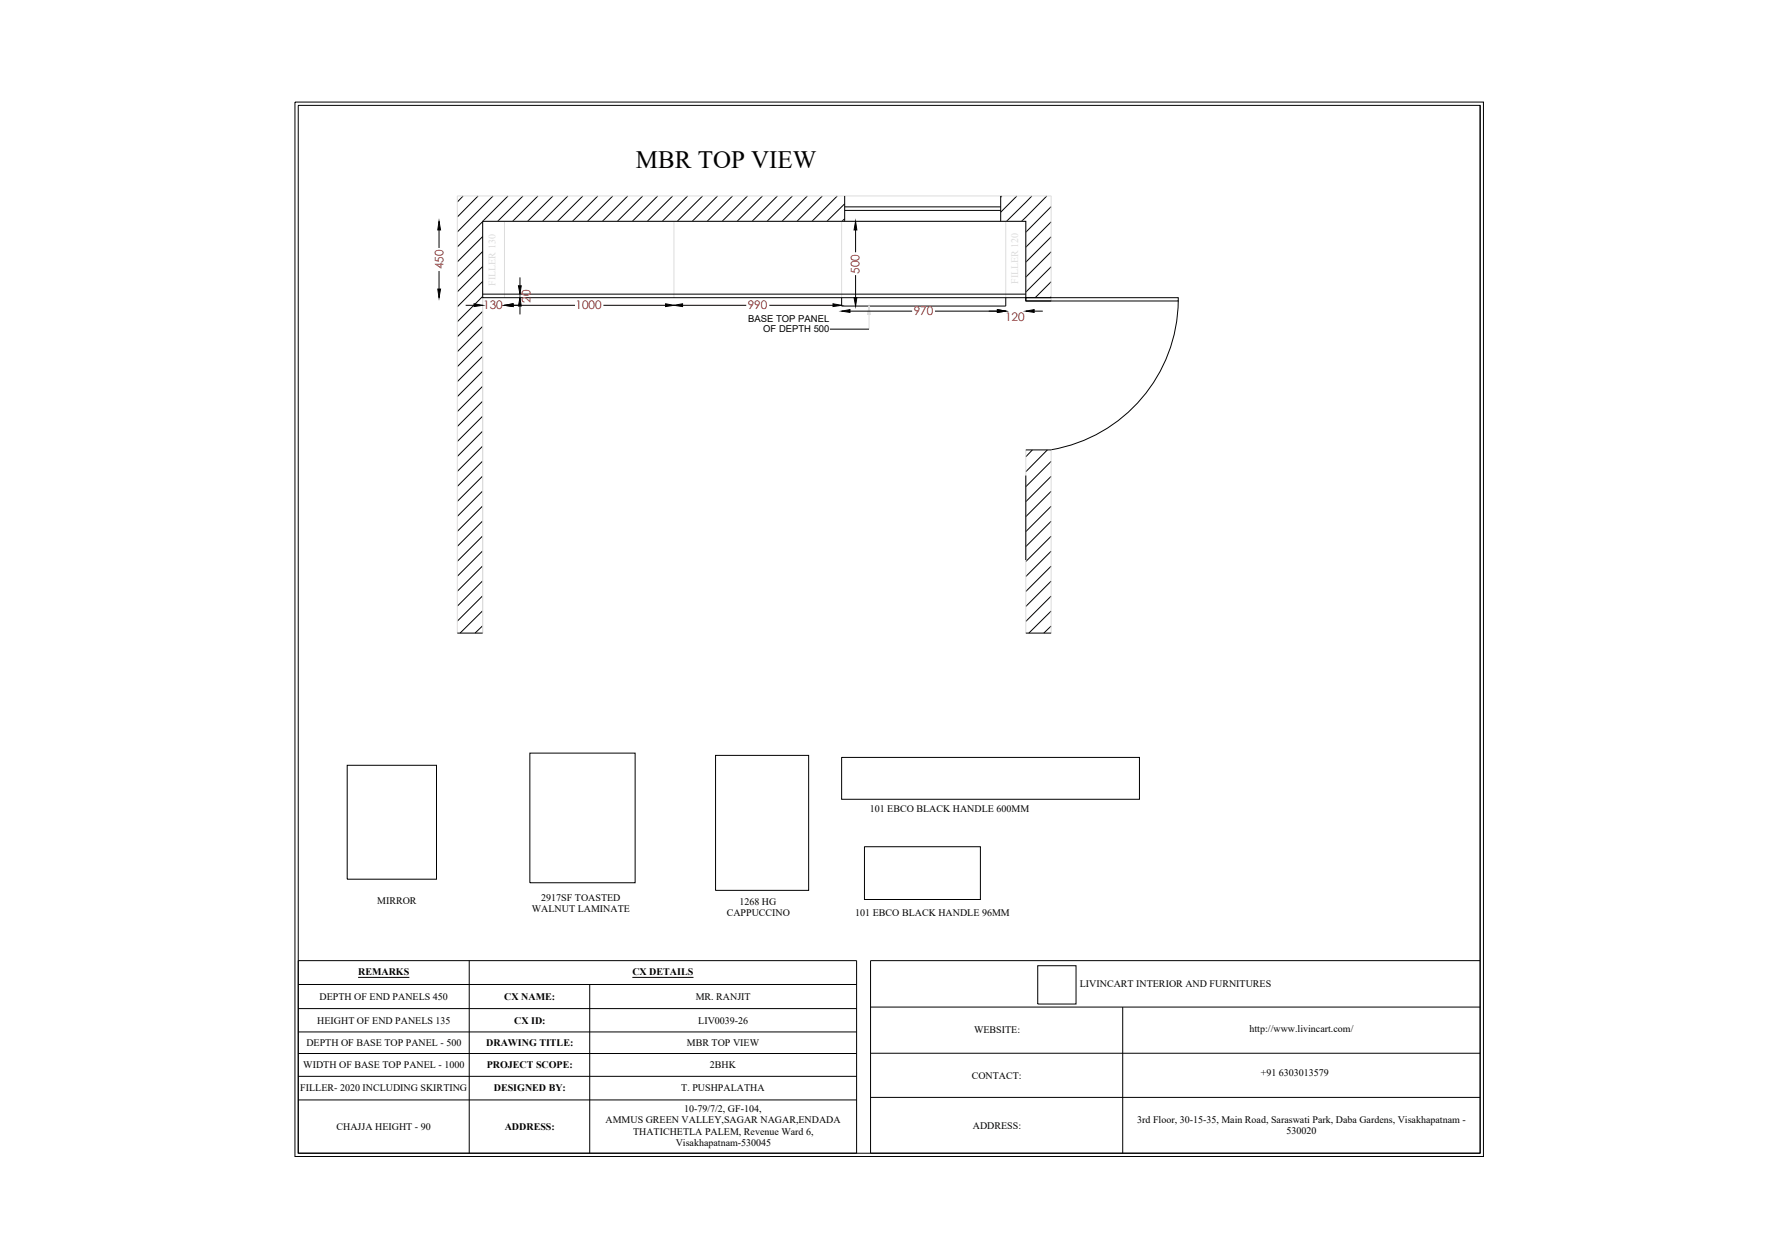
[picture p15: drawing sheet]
<svg xmlns="http://www.w3.org/2000/svg" width="297mm" height="210mm" viewBox="0 0 297 210" stroke-linecap="round" stroke-linejoin="round" font-family="sans-serif">
<defs><g id="words">
<text font-size="4.2" x="106.1" y="28">MBR TOP VIEW</text>
<g font-size="2" fill="#f00">
<text x="74" y="44.9" transform="rotate(-90 74 44.9)">450</text>
<text x="143.5" y="45.6" transform="rotate(-90 143.5 45.6)">500</text>
<text x="80.6" y="51.6">130</text>
<text x="88.5" y="50.5" transform="rotate(-90 88.5 50.5)">20</text>
<text x="96" y="51.6">1000</text>
<text x="124.8" y="51.6">990</text>
<text x="152.5" y="52.6">970</text>
<text x="167.7" y="53.5">120</text>
</g>
<g font-size="1.7">
<text x="145.1" y="135.4">101 EBCO BLACK HANDLE 600MM</text>
<text x="62.9" y="150.8">MIRROR</text>
<text x="88.8" y="152.2">WALNUT LAMINATE</text>
<text x="90.3" y="150.3">2917SF TOASTED</text>
<text x="121.3" y="152.8">CAPPUCCINO</text>
<text x="123.4" y="151">1268 HG</text>
<text x="142.7" y="152.8">101 EBCO BLACK HANDLE 96MM</text>
<text x="53.3" y="166.8">DEPTH OF END PANELS 450</text>
<text x="59.8" y="162.7">REMARKS</text>
<text x="84.1" y="166.8">CX NAME:</text>
<text x="105.5" y="162.7">CX DETAILS</text>
<text x="116.1" y="166.8">MR. RANJIT</text>
<text x="180.2" y="164.7">LIVINCART INTERIOR AND FURNITURES</text>
<text x="52.9" y="170.8">HEIGHT OF END PANELS 135</text>
<text x="85.8" y="170.8">CX ID:</text>
<text x="116.5" y="170.8">LIV0039-26</text>
<text x="162.5" y="172.4">WEBSITE:</text>
<text x="208.5" y="172.3">http://www.livincart.com/</text>
<text x="50.6" y="178.2">WIDTH OF BASE TOP PANEL - 1000</text>
<text x="51.1" y="174.6">DEPTH OF BASE TOP PANEL - 500</text>
<text x="81.1" y="174.6">DRAWING TITLE:</text>
<text x="81.2" y="178.2">PROJECT SCOPE:</text>
<text x="114.6" y="174.6">MBR TOP VIEW</text>
<text x="118.5" y="178.2">2BHK</text>
<text x="162.2" y="180">CONTACT:</text>
<text x="210.4" y="179.6">+91 6303013579</text>
<text x="50.1" y="182.1">FILLER- 2020 INCLUDING SKIRTING</text>
<text x="82.4" y="182.1">DESIGNED BY:</text>
<text x="113.7" y="182.1">T. PUSHPALATHA</text>
<text x="114.2" y="185.5">10-79/7/2, GF-104,</text>
<text x="56.2" y="188.5">CHAJJA HEIGHT - 90</text>
<text x="84.2" y="188.5">ADDRESS:</text>
<text x="101" y="187.4">AMMUS GREEN VALLEY,SAGAR NAGAR,ENDADA</text>
<text x="105.6" y="189.3">THATICHETLA PALEM, Revenue Ward 6,</text>
<text x="112.8" y="191.2">Visakhapatnam-530045</text>
<text x="162.3" y="188.3">ADDRESS:</text>
<text x="189.8" y="187.4">3rd Floor, 30-15-35, Main Road, Saraswati Park, Daba Gardens, Visakhapatnam -</text>
<text x="214.7" y="189.3">530020</text>
</g>
<g font-size="1.6">
<text x="124.9" y="53.7">BASE TOP PANEL</text>
<text x="127.4" y="55.3">OF DEPTH 500</text>
</g>
</g></defs>
<!-- layer: 30-600 - 200-Struc_Gen -->
<g fill="none" stroke="#000" stroke-width=".17">
<path d="M88.4 125.7h17.6v21.6h-17.6zM119.4 126h15.5v22.6h-15.5zM49.8 160.3h93.1v32.1h-93.1zM49.8 164.3h93.1M49.8 168.3h93.1M49.8 172.2h93.1M49.8 175.8h93.1M49.8 179.6h93.1M59.8 163.1h8.5M78.3 160.3v32.1M98.4 164.3v28.1M105.5 163.1h10.2"/>
<path d="M145.3 160.3h101.7v32.1h-101.7zM145.3 168h101.7M145.3 175.7h101.7M173.2 161.1h6.4v6.4h-6.4zM187.4 168v24.4M49.8 183.5h93.1M145.3 183.1h101.7"/>
</g>
<!-- layer: Modular Unit -->
<path d="M84.2 36.9v12.8M112.5 36.9v12.8M140.4 36.9v12.8M167.8 36.9v12.8M145 52.5v2.4M171.2 49.7v-12.8h-90.7v68.7M175.4 50.2v-17.5h-99.1v72.9M171.2 75.1v30.5M175.4 75.1v30.5" fill="none" stroke="#dcdcdc" stroke-width=".17"/>
<!-- layer: A-WALL -->
<g fill="none" stroke="#000" stroke-width=".17">
<path d="M49.2 17h198.4v176h-198.4zM49.8 17.6h197.2v174.8h-197.2zM247 17.6v142.7M73.3 38.4v3M77.3 32.7l-1 1M79.8 32.7l-3.5 3.5M80.5 36.9h90.7v12.8h-90.7zM80.5 37l-4.2 4.2M80.5 39.5l-4.2 4.2M82.3 32.7l-6 6M84.8 32.7l-4.3 4.2M87.3 32.7l-4.3 4.2"/>
<path d="M89.8 32.7l-4.3 4.2M92.3 32.7l-4.3 4.2M94.8 32.7l-4.3 4.2M97.3 32.7l-4.3 4.2M99.8 32.7l-4.3 4.2M102.3 32.7l-4.3 4.2M104.8 32.7l-4.3 4.2M107.3 32.7l-4.3 4.2M109.8 32.7l-4.3 4.2M112.3 32.7l-4.3 4.2M114.8 32.7l-4.3 4.2M117.2 32.7l-4.2 4.2"/>
<path d="M119.7 32.7l-4.2 4.2M122.2 32.7l-4.2 4.2M124.7 32.7l-4.2 4.2M127.2 32.7l-4.2 4.2M129.7 32.7l-4.2 4.2M132.2 32.7l-4.2 4.2M134.7 32.7l-4.2 4.2M137.2 32.7l-4.2 4.2M139.7 32.7l-4.2 4.2M141 34l-3 2.9M141 36.5l-.5 .4M141 32.7v4.2"/>
<path d="M141 35.1h26M141 34.5h26M142.8 38.4v3.7M167 32.7v4.2M167.2 32.7l-.2 .2M169.7 32.7l-2.7 2.7M172.2 32.7l-4.2 4.2M174.7 32.7l-4.2 4.2M175.4 34.5l-4.2 4.2M175.4 37l-4.2 4.2M175.4 39.5l-4.2 4.2M73.3 45.2v3"/>
<path d="M77.7 50.9h1.4M80.5 42l-4.2 4.2M80.5 44.5l-4.2 4.2M80.5 47l-4.2 4.2M80.5 49.5l-4.2 4.2M80.5 52l-4.2 4.2M80.5 54.5l-4.2 4.2M80.5 57l-4.2 4.2M80.5 59.5l-4.2 4.2M80.5 49.1h90.7M85.6 50.9h10.4M86.8 46.3v1.4"/>
<path d="M86.8 51.1v1.4M100.7 50.9h10.4M113.9 50.9h10.6M128.4 50.9h10.6M138.5 54.9h6.5M140.4 49.7v1.4h27.4v-1.4M141.8 51.9h10.4M142.8 45.9v3.8M156 51.9h10.4M171.2 49.7h25.4v.5h-25.4zM171.2 49.7h4.2M171.2 49.7v.5h4.2"/>
<path d="M172.6 51.9h1.4M175.4 42l-4.2 4.2M175.4 44.5l-4.2 4.2M175.4 47l-2.7 2.7M175.4 49.5l-.2 .2M196.6 50.2a25.5 25.5 0 0 1-21.2 24.8l-4.2 .1M80.5 61.9l-4.2 4.3M80.5 64.4l-4.2 4.3M80.5 66.9l-4.2 4.3M80.5 69.4l-4.2 4.3M80.5 71.9l-4.2 4.3M80.5 74.4l-4.2 4.3"/>
<path d="M80.5 76.9l-4.2 4.3M80.5 79.4l-4.2 4.3M171.2 79.3v14.1M172.3 75.1l-1.1 1.1M174.8 75.1l-3.6 3.6M175.4 77l-4.2 4.2M175.4 79.5l-4.2 4.2M80.5 81.9l-4.2 4.3M80.5 84.4l-4.2 4.3M80.5 86.9l-4.2 4.3M80.5 89.4l-4.2 4.3M80.5 91.9l-4.2 4.3"/>
<path d="M80.5 94.4l-4.2 4.3M80.5 96.9l-4.2 4.2M80.5 99.4l-4.2 4.2M175.4 82l-4.2 4.2M175.4 84.5l-4.2 4.2M175.4 87l-4.2 4.2M175.4 89.5l-4.2 4.2M175.4 92l-4.2 4.2M175.4 94.5l-4.2 4.2M175.4 97l-4.2 4.2M175.4 99.5l-4.2 4.2M76.3 105.6h4.2"/>
<path d="M80.5 101.9l-3.7 3.7M80.5 104.4l-1.2 1.2M171.2 105.6h4.2M175.4 102l-3.7 3.6M175.4 104.5l-1.2 1.1M57.9 127.7h14.9v19h-14.9zM140.4 126.4h49.7v7h-49.7zM144.3 141.3h19.3v8.8h-19.3z"/>
</g>
<g fill="#000" stroke="#000" stroke-width=".17">
<path d="M73.3 36.9l.2 1.5h-.4zM142.8 36.9l.2 1.5h-.5zM73.1 48.2h.4l-.2 1.5zM79.1 50.7l1.4 .2-1.4 .3zM84.2 50.9l1.4-.2v.5zM86.5 47.7h.5l-.2 1.4zM86.8 49.7l.2 1.4h-.5zM111.1 50.7l1.4 .2-1.4 .3zM112.5 50.9l1.4-.2v.5zM139 50.7l1.4 .2-1.4 .3zM140.4 51.9l1.4-.2v.4zM142.5 49.7h.5l-.2 1.4z"/>
<path d="M166.4 51.7l1.4 .2-1.4 .2zM171.2 51.9l1.4-.2v.4z"/>
</g>
<!-- layer: Modular Unit -->
<path d="M145 51.1l.2 1.4h-.4z" fill="#dcdcdc" stroke="#dcdcdc" stroke-width=".17"/>
<use href="#words"/>
</svg>
